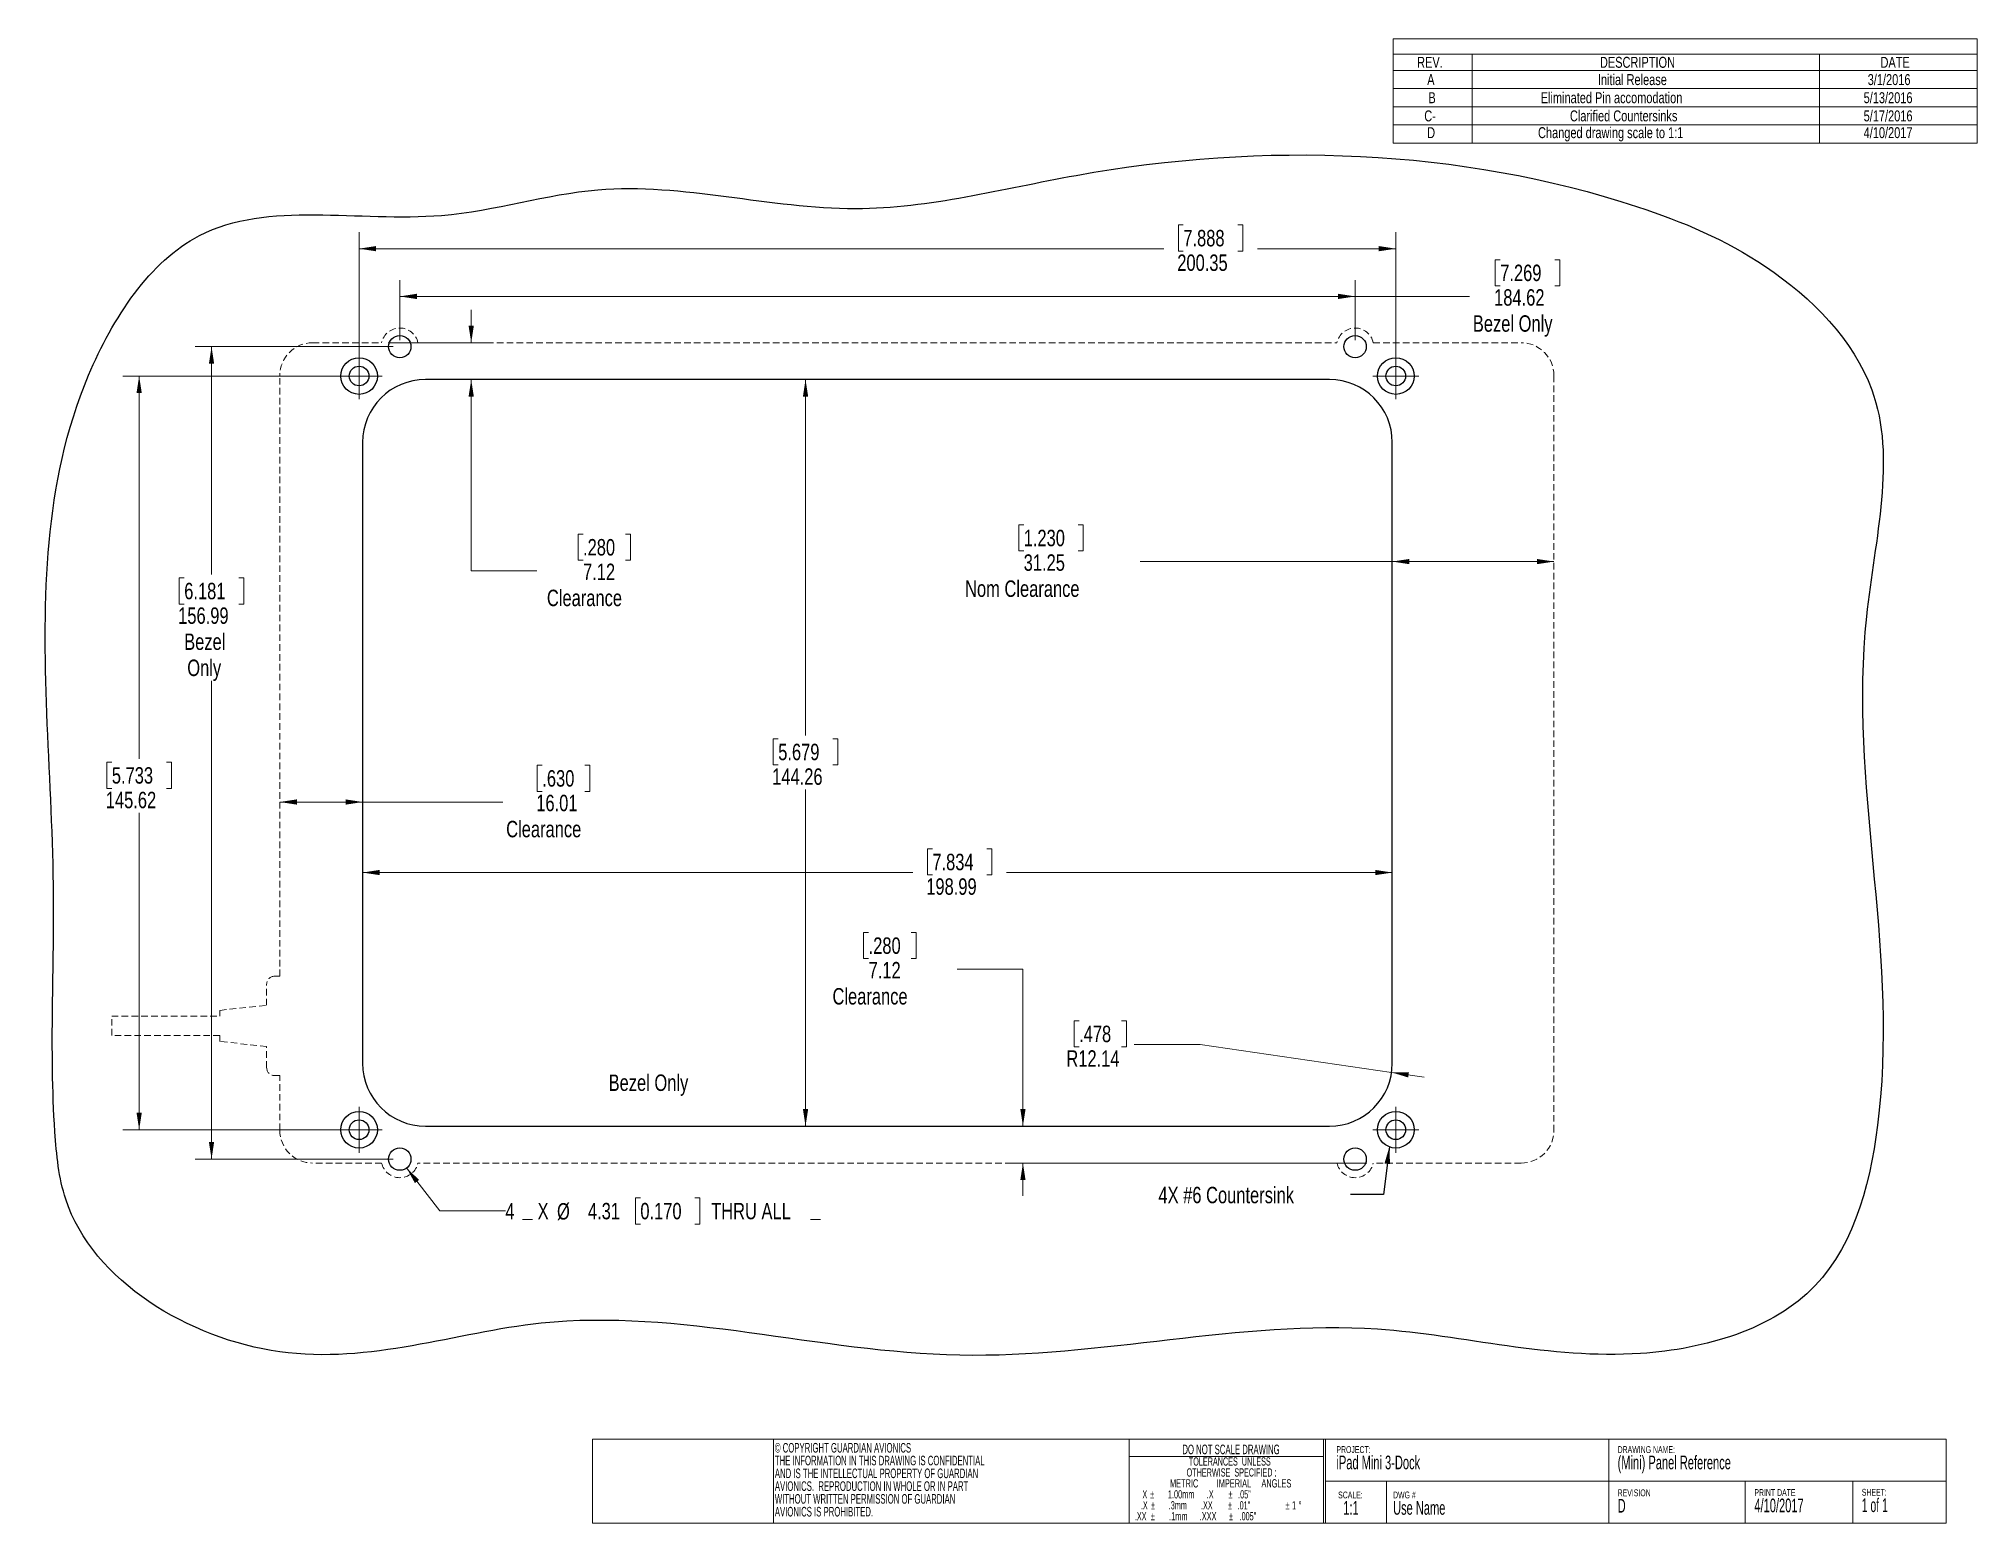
# Model space of a CAD drawing. Header units: millimetres. Extents: x 22 to 397, y 10 to 297.
import ezdxf

# ---------------------------------------------------------------- set-up
doc = ezdxf.new("R2010")
doc.units = ezdxf.units.MM
doc.linetypes.add('HIDDEN', pattern=[1.905, 1.27, -0.635])
doc.styles.add('SLDTEXTSTYLE0', font='TXT', dxfattribs={"width": 0.605})
doc.styles.add('SLDTEXTSTYLE1', font='TXT', dxfattribs={"width": 0.57})
doc.styles.add('SLDTEXTSTYLE2', font='TXT', dxfattribs={"width": 0.561765})
doc.styles.add('SLDTEXTSTYLE3', font='TXT', dxfattribs={"width": 0.56})
doc.styles.add('SLDTEXTSTYLE4', font='TXT', dxfattribs={"width": 0.5525})
doc.styles.add('SLDTEXTSTYLE5', font='TXT', dxfattribs={"width": 0.75})
doc.dimstyles.new('SLDDIMSTYLE0', dxfattribs={"dimtxt": 3.175, "dimasz": 3.302, "dimexe": 0, "dimexo": 0.0625, "dimgap": 0.79375, "dimtad": 0, "dimtih": 1, "dimtoh": 1, "dimrnd": 1e-09, "dimzin": 12, "dimdsep": 46, "dimtxsty": 'SLDTEXTSTYLE5', "dimsah": 1, "dimcen": 0.09, "dimadec": 0, "dimazin": 3, "dimtfac": 1, "dimtofl": 0, "dimtmove": 0, "dimatfit": 3, "dimfxl": 1, "dimfrac": 2, "dimtolj": 1, "dimtzin": 12, "dimarcsym": 0})
doc.dimstyles.new('SLDDIMSTYLE1', dxfattribs={"dimtxt": 3.175, "dimasz": 3.302, "dimexe": 0, "dimexo": 0.0625, "dimgap": 0.79375, "dimtad": 0, "dimtih": 1, "dimtoh": 1, "dimrnd": 1e-09, "dimzin": 12, "dimdsep": 46, "dimtxsty": 'SLDTEXTSTYLE5', "dimsah": 1, "dimcen": 0.09, "dimadec": 0, "dimazin": 3, "dimtfac": 1, "dimtmove": 0, "dimatfit": 0, "dimfxl": 1, "dimfrac": 2, "dimtolj": 1, "dimtzin": 12, "dimarcsym": 0})
doc.dimstyles.new('SLDDIMSTYLE2', dxfattribs={"dimtxt": 3.175, "dimasz": 3.302, "dimexe": 0, "dimexo": 0.0625, "dimgap": 0.79375, "dimtad": 0, "dimtih": 1, "dimtoh": 1, "dimrnd": 1e-09, "dimzin": 12, "dimdsep": 46, "dimtxsty": 'SLDTEXTSTYLE5', "dimsah": 1, "dimcen": 0, "dimadec": 0, "dimazin": 3, "dimtfac": 1, "dimtofl": 0, "dimtmove": 1, "dimatfit": 3, "dimfxl": 1, "dimfrac": 2, "dimtolj": 1, "dimtzin": 12, "dimarcsym": 0})
doc.dimstyles.new('SLDDIMSTYLE3', dxfattribs={"dimtxt": 3.175, "dimasz": 3.302, "dimexe": 0, "dimexo": 0.0625, "dimgap": 0.79375, "dimtad": 0, "dimtih": 1, "dimtoh": 1, "dimrnd": 1e-09, "dimzin": 4, "dimdsep": 46, "dimtxsty": 'SLDTEXTSTYLE5', "dimsah": 1, "dimcen": 0, "dimadec": 0, "dimazin": 1, "dimtfac": 1, "dimtofl": 0, "dimtmove": 0, "dimatfit": 3, "dimfxl": 1, "dimfrac": 2, "dimtolj": 1, "dimtzin": 12, "dimarcsym": 0})
doc.dimstyles.new('SLDDIMSTYLE4', dxfattribs={"dimtxt": 0.18, "dimasz": 3.302, "dimexe": 0, "dimexo": 0.0625, "dimgap": 0, "dimtad": 0, "dimtih": 1, "dimtoh": 1, "dimdec": 0, "dimrnd": 1e-09, "dimzin": 0, "dimdsep": 46, "dimtxsty": 'Standard', "dimsah": 1, "dimcen": 0.09, "dimadec": 0, "dimazin": 0, "dimtfac": 3.302, "dimtdec": 0, "dimtofl": 0, "dimtmove": 0, "dimatfit": 3, "dimfxl": 1, "dimfrac": 2, "dimtolj": 1, "dimtzin": 0, "dimarcsym": 0})

msp = doc.modelspace()

# ---------------------------------------------------------------- texts
at = {"color": 7, "linetype": 'Continuous', "lineweight": 0, "char_height": 3.175, "attachment_point": 1, "style": 'SLDTEXTSTYLE5'}
for s, insert in [('Bezel Only', (132.106, 96.552)), ('4X #6 Countersink', (238.36, 74.852))]:
    msp.add_mtext(s, dxfattribs=dict(at, insert=insert))

# ---------------------------------------------------------------- blocks, each defined once
blk = doc.blocks.new('SW_NOTE_0')
at = {"color": 0, "linetype": 'Continuous', "lineweight": 0, "char_height": 1.8521, "attachment_point": 1, "style": 'SLDTEXTSTYLE0'}
for s, insert in [('© COPYRIGHT GUARDIAN AVIONICS', (0, 2.39)), ('AND IS THE INTELLECTUAL PROPERTY OF GUARDIAN', (0, -2.55)), ('THE INFORMATION IN THIS DRAWING IS CONFIDENTIAL', (0, -0.08)), ('AVIONICS.  REPRODUCTION IN WHOLE OR IN PART', (0, -5.02)), ('WITHOUT WRITTEN PERMISSION OF GUARDIAN', (0, -7.49)), ('AVIONICS IS PROHIBITED.', (0, -9.96))]:
    blk.add_mtext(s, dxfattribs=dict(at, insert=insert))
blk = doc.blocks.new('SW_NOTE_1')
at = {"color": 0, "linetype": 'Continuous', "lineweight": 0, "attachment_point": 1, "style": 'SLDTEXTSTYLE0'}
for s, insert, char_height in [('4/10/2017', (0, -0.12), 2.646), ('PRINT DATE', (0, 1.71), 1.323)]:
    blk.add_mtext(s, dxfattribs=dict(at, insert=insert, char_height=char_height))
blk = doc.blocks.new('SW_NOTE_2')
at = {"color": 0, "linetype": 'Continuous', "lineweight": 0, "attachment_point": 1, "style": 'SLDTEXTSTYLE0'}
for s, insert, char_height in [('DRAWING NAME:', (0, 1.71), 1.3229), ('(Mini) Panel Reference', (0, -0.12), 2.6458)]:
    blk.add_mtext(s, dxfattribs=dict(at, insert=insert, char_height=char_height))
blk = doc.blocks.new('SW_NOTE_3')
at = {"color": 0, "linetype": 'Continuous', "lineweight": 0, "attachment_point": 1}
for s, insert, char_height, style in [('SHEET:', (0, 1.71), 1.323, 'SLDTEXTSTYLE0'), ('1 of 1', (0, -0.12), 2.646, 'SLDTEXTSTYLE1')]:
    blk.add_mtext(s, dxfattribs=dict(at, insert=insert, char_height=char_height, style=style))
blk = doc.blocks.new('SW_NOTE_4')
at = {"color": 0, "linetype": 'Continuous', "lineweight": 0, "attachment_point": 1, "style": 'SLDTEXTSTYLE0'}
for s, insert, char_height in [('REVISION', (0, 1.71), 1.323), ('D', (0, -0.12), 2.65)]:
    blk.add_mtext(s, dxfattribs=dict(at, insert=insert, char_height=char_height))
blk = doc.blocks.new('SW_NOTE_5')
at = {"color": 0, "linetype": 'Continuous', "lineweight": 0, "attachment_point": 1, "style": 'SLDTEXTSTYLE0'}
for s, insert, char_height in [('DWG #', (0, 1.71), 1.323), ('Use Name', (0, -0.12), 2.646)]:
    blk.add_mtext(s, dxfattribs=dict(at, insert=insert, char_height=char_height))
blk = doc.blocks.new('SW_NOTE_6')
at = {"color": 0, "linetype": 'Continuous', "lineweight": 0, "attachment_point": 2}
for s, insert, char_height, style in [('DO NOT SCALE DRAWING', (15.77, 2.39), 1.8521, 'SLDTEXTSTYLE0'), ('OTHERWISE  SPECIFIED :', (15.87, -2.19), 1.5875, 'SLDTEXTSTYLE0'), ('TOLERANCES  UNLESS', (15.53, -0.07), 1.5875, 'SLDTEXTSTYLE0'), ('X', (-0.89, -6.42), 1.59, 'SLDTEXTSTYLE0'), ('%%p', (0.52, -6.42), 1.587, 'SLDTEXTSTYLE0'), ('1.00mm      .X', (7.99, -6.42), 1.5875, 'SLDTEXTSTYLE3'), ('METRIC         IMPERIAL     ANGLES', (15.7, -4.3), 1.5875, 'SLDTEXTSTYLE2'), ('%%p', (15.68, -6.42), 1.587, 'SLDTEXTSTYLE0'), ('.05"', (18.36, -6.42), 1.587, 'SLDTEXTSTYLE0'), ('.XX', (-1.69, -10.65), 1.587, 'SLDTEXTSTYLE0'), ('.X', (-0.99, -8.54), 1.587, 'SLDTEXTSTYLE0'), ('%%p', (0.66, -10.65), 1.587, 'SLDTEXTSTYLE0'), ('%%p', (0.68, -8.54), 1.587, 'SLDTEXTSTYLE0'), ('.3mm       .XX', (7.98, -8.54), 1.5875, 'SLDTEXTSTYLE4'), ('.1mm      .XXX', (8.38, -10.65), 1.5875, 'SLDTEXTSTYLE3'), ('%%p', (15.58, -8.54), 1.587, 'SLDTEXTSTYLE0'), ('%%p', (15.75, -10.65), 1.587, 'SLDTEXTSTYLE0'), ('.01"', (18.26, -8.54), 1.587, 'SLDTEXTSTYLE0'), ('.005"', (19.03, -10.65), 1.587, 'SLDTEXTSTYLE0'), ('%%p', (26.67, -8.54), 1.587, 'SLDTEXTSTYLE0'), ('1', (27.96, -8.54), 1.59, 'SLDTEXTSTYLE0'), ('%%d', (29.12, -8.54), 1.587, 'SLDTEXTSTYLE0')]:
    blk.add_mtext(s, dxfattribs=dict(at, insert=insert, char_height=char_height, style=style))
blk = doc.blocks.new('SW_NOTE_7')
at = {"color": 0, "linetype": 'Continuous', "lineweight": 0, "attachment_point": 1, "style": 'SLDTEXTSTYLE0'}
for s, insert, char_height in [('SCALE:', (0, 1.71), 1.323), ('1:1', (0.99, -0.12), 2.646)]:
    blk.add_mtext(s, dxfattribs=dict(at, insert=insert, char_height=char_height))
blk = doc.blocks.new('SW_NOTE_8')
at = {"color": 0, "linetype": 'Continuous', "lineweight": 0, "attachment_point": 1, "style": 'SLDTEXTSTYLE0'}
for s, insert, char_height in [('PROJECT:', (0, 1.71), 1.323), ('iPad Mini 3-Dock', (0, -0.12), 2.6458)]:
    blk.add_mtext(s, dxfattribs=dict(at, insert=insert, char_height=char_height))
blk = doc.blocks.new('SW_TABLEANNOTATION_0')
at = {"color": 0, "linetype": 'Continuous', "lineweight": 18}
for p, q in [((0, 0), (0, -20.15)), ((112.87, 0), (0, 0)), ((112.87, -20.15), (112.87, 0)), ((0, -2.95), (112.87, -2.95)), ((15.24, -2.95), (15.24, -6.13)), ((82.39, -2.95), (82.39, -6.13)), ((0, -6.13), (112.87, -6.13)), ((15.24, -6.13), (15.24, -20.15)), ((82.39, -6.13), (82.39, -20.15)), ((0, -9.63), (112.87, -9.63)), ((0, -13.14), (112.87, -13.14)), ((0, -16.64), (112.87, -16.64)), ((0, -20.15), (112.87, -20.15))]:
    blk.add_line(p, q, dxfattribs=at)
at = {"color": 0, "linetype": 'Continuous', "lineweight": 18, "attachment_point": 1, "style": 'SLDTEXTSTYLE5'}
for s, insert, char_height in [('REV.', (4.63, -3.49), 2.117), ('DESCRIPTION', (39.96, -3.49), 2.1167), ('DATE', (94.18, -3.49), 2.117), ('A', (6.58, -6.83), 2.12), ('Initial Release', (39.56, -6.83), 2.1167), ('3/1/2016', (91.71, -6.83), 2.117), ('B', (6.81, -10.33), 2.12), ('Eliminated Pin accomodation', (28.51, -10.33), 2.1167), ('5/13/2016', (90.92, -10.33), 2.117), ('C-', (6.01, -13.84), 2.117), ('Clarified Countersinks', (34.16, -13.84), 2.1167), ('5/17/2016', (90.92, -13.84), 2.117), ('D', (6.57, -17.08), 2.12), ('Changed drawing scale to 1:1', (27.99, -17.08), 2.1167), ('4/10/2017', (90.92, -17.08), 2.117)]:
    blk.add_mtext(s, dxfattribs=dict(at, insert=insert, char_height=char_height))
blk = doc.blocks.new('_D')
at = {"color": 7, "linetype": 'Continuous', "lineweight": 18}
for p, q in [((194.67, 140.15), (193.7, 140.15)), ((193.7, 140.15), (193.7, 135.11)), ((205.22, 140.15), (206.19, 140.15)), ((206.19, 140.15), (206.19, 135.11)), ((84.56, 135.57), (190.92, 135.57)), ((193.7, 135.11), (194.67, 135.11)), ((206.19, 135.11), (205.22, 135.11)), ((283.55, 135.57), (208.98, 135.57))]:
    blk.add_line(p, q, dxfattribs=at)
for points in [[(84.56, 135.57), (87.87, 135.07), (87.87, 136.08)], [(283.55, 135.57), (280.25, 136.08), (280.25, 135.07)]]:
    blk.add_solid(points, dxfattribs=at)
at = {"color": 7, "linetype": 'Continuous', "lineweight": 18, "char_height": 3.175, "attachment_point": 1, "style": 'SLDTEXTSTYLE5'}
for s, insert in [('7.834', (194.67, 139.2)), ('198.99', (193.49, 134.45))]:
    blk.add_mtext(s, dxfattribs=dict(at, insert=insert))
blk = doc.blocks.new('_D_1')
at = {"color": 7, "linetype": 'Continuous', "lineweight": 18}
for p, q in [((170.16, 230.82), (170.16, 162.05)), ((164.88, 161.4), (163.92, 161.4)), ((163.92, 161.4), (163.92, 156.36)), ((175.44, 161.4), (176.41, 161.4)), ((176.41, 161.4), (176.41, 156.36)), ((163.92, 156.36), (164.88, 156.36)), ((176.41, 156.36), (175.44, 156.36)), ((170.16, 86.57), (170.16, 151.61))]:
    blk.add_line(p, q, dxfattribs=at)
for points in [[(170.16, 230.82), (169.65, 227.52), (170.67, 227.52)], [(170.16, 86.57), (170.67, 89.87), (169.65, 89.87)]]:
    blk.add_solid(points, dxfattribs=at)
at = {"color": 7, "linetype": 'Continuous', "lineweight": 18, "char_height": 3.175, "attachment_point": 1, "style": 'SLDTEXTSTYLE5'}
for s, insert in [('5.679', (164.88, 160.46)), ('144.26', (163.71, 155.7))]:
    blk.add_mtext(s, dxfattribs=dict(at, insert=insert))
blk = doc.blocks.new('_D_2')
at = {"color": 7, "linetype": 'Continuous', "lineweight": 18}
for p, q in [((212.32, 202.75), (211.35, 202.75)), ((211.35, 202.75), (211.35, 197.71)), ((222.87, 202.75), (223.84, 202.75)), ((223.84, 202.75), (223.84, 197.71)), ((211.35, 197.71), (212.32, 197.71)), ((223.84, 197.71), (222.87, 197.71)), ((283.55, 195.66), (234.85, 195.66)), ((314.8, 195.66), (283.55, 195.66))]:
    blk.add_line(p, q, dxfattribs=at)
for points in [[(283.55, 195.66), (286.86, 195.15), (286.86, 196.16)], [(314.8, 195.66), (311.5, 196.16), (311.5, 195.15)]]:
    blk.add_solid(points, dxfattribs=at)
at = {"color": 7, "linetype": 'Continuous', "lineweight": 18, "char_height": 3.175, "attachment_point": 1, "style": 'SLDTEXTSTYLE5'}
for s, insert in [('1.230', (212.32, 201.8)), ('31.25', (212.32, 197.05)), ('Nom Clearance', (200.99, 192.01))]:
    blk.add_mtext(s, dxfattribs=dict(at, insert=insert))
blk = doc.blocks.new('_D_3')
at = {"color": 7, "linetype": 'Continuous', "lineweight": 18}
for p, q in [((119.29, 156.29), (118.32, 156.29)), ((118.32, 156.29), (118.32, 151.25)), ((127.5, 156.29), (128.47, 156.29)), ((128.47, 156.29), (128.47, 151.25)), ((118.32, 151.25), (119.29, 151.25)), ((128.47, 151.25), (127.5, 151.25)), ((68.56, 149.2), (84.56, 149.2)), ((84.56, 149.2), (111.67, 149.2))]:
    blk.add_line(p, q, dxfattribs=at)
for points in [[(68.56, 149.2), (71.86, 148.69), (71.86, 149.71)], [(84.56, 149.2), (81.26, 149.71), (81.26, 148.69)]]:
    blk.add_solid(points, dxfattribs=at)
at = {"color": 7, "linetype": 'Continuous', "lineweight": 18, "char_height": 3.175, "attachment_point": 1, "style": 'SLDTEXTSTYLE5'}
for s, insert in [('.630', (119.29, 155.35)), ('16.01', (118.12, 150.6)), ('Clearance', (112.31, 145.56))]:
    blk.add_mtext(s, dxfattribs=dict(at, insert=insert))
blk = doc.blocks.new('_D_4')
at = {"color": 7, "linetype": 'Continuous', "lineweight": 18}
for p, q in [((105.55, 237.94), (105.55, 244.29)), ((89.51, 237.94), (108.72, 237.94)), ((105.55, 193.87), (105.55, 230.82)), ((127.16, 200.96), (126.19, 200.96)), ((126.19, 200.96), (126.19, 195.92)), ((135.37, 200.96), (136.34, 200.96)), ((136.34, 200.96), (136.34, 195.92)), ((126.19, 195.92), (127.16, 195.92)), ((136.34, 195.92), (135.37, 195.92)), ((118.25, 193.87), (105.55, 193.87))]:
    blk.add_line(p, q, dxfattribs=at)
for points in [[(105.55, 237.94), (106.06, 241.24), (105.04, 241.24)], [(105.55, 230.82), (105.04, 227.52), (106.06, 227.52)]]:
    blk.add_solid(points, dxfattribs=at)
at = {"color": 7, "linetype": 'Continuous', "lineweight": 18, "char_height": 3.175, "attachment_point": 1, "style": 'SLDTEXTSTYLE5'}
for s, insert in [('.280', (127.16, 200.01)), ('7.12', (127.16, 195.26)), ('Clearance', (120.18, 190.22))]:
    blk.add_mtext(s, dxfattribs=dict(at, insert=insert))
blk = doc.blocks.new('_D_5')
at = {"color": 7, "linetype": 'Continuous', "lineweight": 18}
for p, q in [((182.35, 123.99), (181.38, 123.99)), ((181.38, 123.99), (181.38, 118.95)), ((190.56, 123.99), (191.53, 123.99)), ((191.53, 123.99), (191.53, 118.95)), ((181.38, 118.95), (182.35, 118.95)), ((191.53, 118.95), (190.56, 118.95)), ((199.47, 116.9), (212.17, 116.9)), ((212.17, 116.9), (212.17, 86.57)), ((278.61, 79.45), (209, 79.45)), ((212.17, 79.45), (212.17, 73.1))]:
    blk.add_line(p, q, dxfattribs=at)
for points in [[(212.17, 86.57), (212.68, 89.87), (211.67, 89.87)], [(212.17, 79.45), (211.67, 76.15), (212.68, 76.15)]]:
    blk.add_solid(points, dxfattribs=at)
at = {"color": 7, "linetype": 'Continuous', "lineweight": 18, "char_height": 3.175, "attachment_point": 1, "style": 'SLDTEXTSTYLE5'}
for s, insert in [('.280', (182.35, 123.04)), ('7.12', (182.35, 118.29)), ('Clearance', (175.37, 113.25))]:
    blk.add_mtext(s, dxfattribs=dict(at, insert=insert))
blk = doc.blocks.new('_D_6')
at = {"color": 7, "linetype": 'Continuous', "lineweight": 18}
for p, q in [((83.88, 232.78), (83.88, 259.29)), ((243.17, 260.69), (242.21, 260.69)), ((242.21, 260.69), (242.21, 255.65)), ((253.73, 260.69), (254.7, 260.69)), ((254.7, 260.69), (254.7, 255.65)), ((284.24, 232.78), (284.24, 259.29)), ((83.88, 256.11), (239.42, 256.11)), ((242.21, 255.65), (243.17, 255.65)), ((254.7, 255.65), (253.73, 255.65)), ((284.24, 256.11), (257.48, 256.11))]:
    blk.add_line(p, q, dxfattribs=at)
for points in [[(83.88, 256.11), (87.18, 255.61), (87.18, 256.62)], [(284.24, 256.11), (280.93, 256.62), (280.93, 255.61)]]:
    blk.add_solid(points, dxfattribs=at)
at = {"color": 7, "linetype": 'Continuous', "lineweight": 18, "char_height": 3.175, "attachment_point": 1, "style": 'SLDTEXTSTYLE5'}
for s, insert in [('7.888', (243.17, 259.74)), ('200.35', (242, 254.99))]:
    blk.add_mtext(s, dxfattribs=dict(at, insert=insert))
blk = doc.blocks.new('_D_7')
at = {"color": 7, "linetype": 'Continuous', "lineweight": 18}
for p, q in [((82.61, 231.51), (38.21, 231.51)), ((41.38, 231.51), (41.38, 157.52)), ((36.1, 156.87), (35.13, 156.87)), ((35.13, 156.87), (35.13, 151.83)), ((46.66, 156.87), (47.63, 156.87)), ((47.63, 156.87), (47.63, 151.83)), ((35.13, 151.83), (36.1, 151.83)), ((47.63, 151.83), (46.66, 151.83)), ((41.38, 85.88), (41.38, 147.08)), ((82.61, 85.88), (38.21, 85.88))]:
    blk.add_line(p, q, dxfattribs=at)
for points in [[(41.38, 231.51), (40.87, 228.2), (41.89, 228.2)], [(41.38, 85.88), (41.89, 89.19), (40.87, 89.19)]]:
    blk.add_solid(points, dxfattribs=at)
at = {"color": 7, "linetype": 'Continuous', "lineweight": 18, "char_height": 3.175, "attachment_point": 1, "style": 'SLDTEXTSTYLE5'}
for s, insert in [('5.733', (36.1, 155.93)), ('145.62', (34.93, 151.18))]:
    blk.add_mtext(s, dxfattribs=dict(at, insert=insert))
blk = doc.blocks.new('_D_8')
at = {"color": 7, "linetype": 'Continuous', "lineweight": 18}
for p, q in [((223.03, 106.93), (222.07, 106.93)), ((222.07, 106.93), (222.07, 101.89)), ((231.24, 106.93), (232.21, 106.93)), ((232.21, 106.93), (232.21, 101.89)), ((222.07, 101.89), (223.03, 101.89)), ((232.21, 101.89), (231.24, 101.89)), ((246.4, 102.36), (233.7, 102.36)), ((283.43, 96.96), (246.4, 102.36)), ((283.43, 96.96), (289.71, 96.04))]:
    blk.add_line(p, q, dxfattribs=at)
blk.add_solid([(283.43, 96.96), (286.62, 95.98), (286.77, 96.98)], dxfattribs=at)
at = {"color": 7, "linetype": 'Continuous', "lineweight": 18, "char_height": 3.175, "attachment_point": 1, "style": 'SLDTEXTSTYLE5'}
for s, insert in [('.478', (223.03, 105.98)), ('R12.14', (220.57, 101.23))]:
    blk.add_mtext(s, dxfattribs=dict(at, insert=insert))
blk = doc.blocks.new('_D_9')
at = {"color": 7, "linetype": 'Continuous', "lineweight": 18}
for p, q in [((93.06, 78.49), (99.46, 70.18)), ((138.24, 72.7), (137.27, 72.7)), ((137.27, 72.7), (137.27, 67.66)), ((148.79, 72.7), (149.76, 72.7)), ((149.76, 72.7), (149.76, 67.66)), ((99.46, 70.18), (112.16, 70.18)), ((116.44, 68.54), (115.47, 68.54)), ((115.47, 68.54), (116.44, 68.54)), ((116.44, 68.54), (117.41, 68.54)), ((117.41, 68.54), (116.44, 68.54)), ((137.27, 67.66), (138.24, 67.66)), ((149.76, 67.66), (148.79, 67.66)), ((172.09, 68.54), (171.12, 68.54)), ((171.12, 68.54), (172.09, 68.54)), ((172.09, 68.54), (173.06, 68.54)), ((173.06, 68.54), (172.09, 68.54))]:
    blk.add_line(p, q, dxfattribs=at)
blk.add_solid([(93.06, 78.49), (94.67, 75.57), (95.48, 76.19)], dxfattribs=at)
at = {"color": 7, "linetype": 'Continuous', "lineweight": 18, "attachment_point": 1, "style": 'SLDTEXTSTYLE5'}
for s, insert, char_height in [('4', (112.16, 71.75), 3.17), ('X', (118.38, 71.75), 3.17), ('%%c', (122.13, 71.7), 3.175), ('4.31', (128.11, 71.75), 3.175), ('0.170', (138.24, 71.75), 3.175), ('THRU ALL', (151.92, 71.75), 3.175)]:
    blk.add_mtext(s, dxfattribs=dict(at, insert=insert, char_height=char_height))
blk = doc.blocks.new('_D_10')
at = {"color": 7, "linetype": 'Continuous', "lineweight": 18}
for p, q in [((90.48, 237.19), (52.19, 237.19)), ((55.37, 237.19), (55.37, 193.14)), ((50.09, 192.5), (49.12, 192.5)), ((49.12, 192.5), (49.12, 187.46)), ((60.65, 192.5), (61.61, 192.5)), ((61.61, 192.5), (61.61, 187.46)), ((49.12, 187.46), (50.09, 187.46)), ((61.61, 187.46), (60.65, 187.46)), ((55.37, 80.2), (55.37, 172.63)), ((90.48, 80.2), (52.19, 80.2))]:
    blk.add_line(p, q, dxfattribs=at)
for points in [[(55.37, 237.19), (54.86, 233.89), (55.87, 233.89)], [(55.37, 80.2), (55.87, 83.5), (54.86, 83.5)]]:
    blk.add_solid(points, dxfattribs=at)
at = {"color": 7, "linetype": 'Continuous', "lineweight": 18, "char_height": 3.175, "attachment_point": 1, "style": 'SLDTEXTSTYLE5'}
for s, insert in [('6.181', (50.09, 191.55)), ('156.99', (48.92, 186.8)), ('Bezel', (50.08, 181.76)), ('Only', (50.68, 176.72))]:
    blk.add_mtext(s, dxfattribs=dict(at, insert=insert))
blk = doc.blocks.new('_D_11')
at = {"color": 7, "linetype": 'Continuous', "lineweight": 18}
for p, q in [((304.41, 253.98), (303.44, 253.98)), ((303.44, 253.98), (303.44, 248.94)), ((314.96, 253.98), (315.93, 253.98)), ((315.93, 253.98), (315.93, 248.94)), ((91.75, 238.46), (91.75, 250.06)), ((276.37, 238.46), (276.37, 250.06)), ((303.44, 248.94), (304.41, 248.94)), ((315.93, 248.94), (314.96, 248.94)), ((91.75, 246.89), (276.37, 246.89)), ((276.37, 246.89), (298.48, 246.89))]:
    blk.add_line(p, q, dxfattribs=at)
for points in [[(91.75, 246.89), (95.05, 246.38), (95.05, 247.4)], [(276.37, 246.89), (273.07, 247.4), (273.07, 246.38)]]:
    blk.add_solid(points, dxfattribs=at)
at = {"color": 7, "linetype": 'Continuous', "lineweight": 18, "char_height": 3.175, "attachment_point": 1, "style": 'SLDTEXTSTYLE5'}
for s, insert in [('7.269', (304.41, 253.03)), ('184.62', (303.23, 248.28)), ('Bezel Only', (299.12, 243.24))]:
    blk.add_mtext(s, dxfattribs=dict(at, insert=insert))
blk = doc.blocks.new('SW_CENTERMARKSYMBOL_0')
at = {"color": 0, "linetype": 'Continuous', "lineweight": 0}
for p, q in [((0, 2.54), (0, 4.43865)), ((-2.54, 0), (-4.43865, 0)), ((0, 0), (-2.54, 0)), ((0, 0), (0, 2.54)), ((0, 0), (0, -2.54)), ((0, 0), (2.54, 0)), ((2.54, 0), (4.43865, 0)), ((0, -2.54), (0, -4.43865))]:
    blk.add_line(p, q, dxfattribs=at)
blk = doc.blocks.new('SW_CENTERMARKSYMBOL_1')
at = {"color": 0, "linetype": 'Continuous', "lineweight": 0}
for p, q in [((0, 2.54), (0, 4.43865)), ((-2.54, 0), (-4.43865, 0)), ((0, 0), (-2.54, 0)), ((0, 0), (0, 2.54)), ((0, 0), (0, -2.54)), ((0, 0), (2.54, 0)), ((2.54, 0), (4.43865, 0)), ((0, -2.54), (0, -4.43865))]:
    blk.add_line(p, q, dxfattribs=at)
blk = doc.blocks.new('SW_CENTERMARKSYMBOL_2')
at = {"color": 0, "linetype": 'Continuous', "lineweight": 0}
for p, q in [((0, 2.54), (0, 4.43865)), ((-2.54, 0), (-4.43865, 0)), ((0, 0), (-2.54, 0)), ((0, 0), (0, 2.54)), ((0, 0), (0, -2.54)), ((0, 0), (2.54, 0)), ((2.54, 0), (4.43865, 0)), ((0, -2.54), (0, -4.43865))]:
    blk.add_line(p, q, dxfattribs=at)
blk = doc.blocks.new('SW_CENTERMARKSYMBOL_3')
at = {"color": 0, "linetype": 'Continuous', "lineweight": 0}
for p, q in [((0, 2.54), (0, 4.43865)), ((-2.54, 0), (-4.43865, 0)), ((0, 0), (-2.54, 0)), ((0, 0), (0, 2.54)), ((0, 0), (0, -2.54)), ((0, 0), (2.54, 0)), ((2.54, 0), (4.43865, 0)), ((0, -2.54), (0, -4.43865))]:
    blk.add_line(p, q, dxfattribs=at)

# ---------------------------------------------------------------- dimensions: what is measured, and where the dimension line sits
at = {"color": 7, "linetype": 'Continuous', "lineweight": 18}
for base, p1, p2, picture, middle in [((284.236, 256.114), (83.882, 231.506), (284.236, 231.506), '_D_6', (248.451, 256.114)), ((84.565, 135.574), (283.553, 98.711), (84.565, 98.711), '_D', (199.946, 135.574))]:
    dim = msp.add_linear_dim(base=base, p1=p1, p2=p2, dimstyle='SLDDIMSTYLE0', dxfattribs=at)
    dim.commit()
    dim.dimension.update_dxf_attribs({"geometry": picture, "text_midpoint": middle, "dimtype": 160})
for base, p1, p2, text, picture, middle in [((276.369, 246.887), (91.749, 237.19), (276.369, 237.19), '<>\\PBezel Only', '_D_11', (309.686, 246.887)), ((314.801, 195.656), (283.553, 218.679), (314.801, 231.592), '<>\\PNom Clearance', '_D_2', (217.595, 195.656)), ((84.565, 149.2), (68.557, 115.544), (84.565, 98.711), '<>\\PClearance', '_D_3', (123.397, 149.2))]:
    dim = msp.add_linear_dim(base=base, p1=p1, p2=p2, text=text, dimstyle='SLDDIMSTYLE0', dxfattribs=at)
    dim.commit()
    dim.dimension.update_dxf_attribs({"geometry": picture, "text_midpoint": middle, "dimtype": 160})
for base, p1, p2, text, dimstyle, picture, middle in [((105.549, 230.823), (88.239, 237.941), (96.709, 230.823), '<>\\PClearance', 'SLDDIMSTYLE1', '_D_4', (105.549, 193.867)), ((55.367, 80.2), (91.749, 237.19), (91.749, 80.2), '<>\\PBezel\\POnly', 'SLDDIMSTYLE0', '_D_10', (55.367, 182.886)), ((212.174, 86.567), (279.879, 79.449), (271.409, 86.567), '<>\\PClearance', 'SLDDIMSTYLE1', '_D_5', (212.174, 116.898))]:
    dim = msp.add_linear_dim(base=base, p1=p1, p2=p2, angle=90, text=text, dimstyle=dimstyle, dxfattribs=at)
    dim.commit()
    dim.dimension.update_dxf_attribs({"geometry": picture, "text_midpoint": middle, "dimtype": 160})
for base, p1, p2, picture, middle in [((41.381, 85.884), (83.882, 231.506), (83.882, 85.884), '_D_7', (41.381, 152.3)), ((170.161, 86.567), (96.709, 230.823), (96.709, 86.567), '_D_1', (170.161, 156.83))]:
    dim = msp.add_linear_dim(base=base, p1=p1, p2=p2, angle=90, dimstyle='SLDDIMSTYLE0', dxfattribs=at)
    dim.commit()
    dim.dimension.update_dxf_attribs({"geometry": picture, "text_midpoint": middle, "dimtype": 160})
dim = msp.add_radius_dim(center=(271.409, 98.711), mpoint=(283.426, 96.958), dimstyle='SLDDIMSTYLE2', dxfattribs=at)
dim.commit()
dim.dimension.update_dxf_attribs({"geometry": '_D_8', "text_midpoint": (227.139, 102.359), "dimtype": 164})
dim = msp.add_diameter_dim_2p(p1=(90.436, 81.906), p2=(93.062, 78.494), text='4X <> THRU ALL\\P', dimstyle='SLDDIMSTYLE3', dxfattribs=at)
dim.commit()
dim.dimension.update_dxf_attribs({"geometry": '_D_9', "text_midpoint": (143.092, 70.18), "dimtype": 163})

# ---------------------------------------------------------------- linework, layer by layer
at = {"color": 7, "linetype": 'HIDDEN', "lineweight": 18}
for p, q in [((74.906, 237.941), (88.239, 237.941)), ((95.259, 237.941), (272.859, 237.941)), ((279.879, 237.941), (308.452, 237.941)), ((68.557, 115.544), (68.557, 231.592)), ((314.801, 231.592), (314.801, 85.798)), ((66.017, 109.93), (66.017, 114.001)), ((67.536, 115.544), (68.557, 115.544)), ((56.969, 108.945), (66.017, 109.93)), ((56.969, 107.8), (56.969, 108.945)), ((36.079, 104.09), (36.079, 107.8)), ((36.079, 107.8), (56.969, 107.8)), ((56.969, 104.09), (36.079, 104.09)), ((56.969, 102.945), (56.969, 104.09)), ((66.017, 101.96), (56.969, 102.945)), ((66.017, 97.889), (66.017, 101.96)), ((68.557, 96.346), (67.536, 96.346)), ((68.557, 85.798), (68.557, 96.346)), ((88.239, 79.449), (74.906, 79.449)), ((272.859, 79.449), (95.259, 79.449)), ((308.452, 79.449), (279.879, 79.449))]:
    msp.add_line(p, q, dxfattribs=at)
at = {"color": 7, "linetype": 'Continuous', "lineweight": 25}
for p, q in [((271.409, 230.823), (96.709, 230.823)), ((84.565, 218.679), (84.565, 98.711)), ((283.553, 98.711), (283.553, 218.679)), ((96.709, 86.567), (271.409, 86.567))]:
    msp.add_line(p, q, dxfattribs=at)
at = {"color": 7, "linetype": 'Continuous', "lineweight": 18}
for p, q in [((128.99, 26.112), (128.99, 9.853)), ((128.99, 26.112), (390.61, 26.112)), ((163.942, 26.112), (163.942, 9.853)), ((232.68, 26.112), (232.68, 9.853)), ((270.279, 22.741), (232.68, 22.741)), ((270.279, 26.112), (270.279, 9.853)), ((270.676, 26.112), (270.676, 9.853)), ((325.409, 26.112), (325.409, 17.983)), ((390.61, 9.853), (390.61, 26.112)), ((270.676, 17.983), (299.195, 17.983)), ((282.413, 17.983), (282.413, 9.853)), ((299.195, 17.983), (390.61, 17.983)), ((325.409, 9.853), (325.409, 17.983)), ((351.745, 17.983), (351.745, 9.853)), ((372.544, 17.983), (372.544, 9.853)), ((390.61, 9.853), (128.99, 9.853))]:
    msp.add_line(p, q, dxfattribs=at)
at = {"color": 7, "linetype": 'Continuous', "lineweight": 25}
for centre, radius in [((91.749, 237.19), 2.153), ((276.369, 237.19), 2.153), ((83.882, 231.506), 3.543), ((83.882, 231.506), 1.899), ((284.236, 231.506), 3.543), ((284.236, 231.506), 1.899), ((83.882, 85.884), 3.543), ((83.882, 85.884), 1.899), ((284.236, 85.884), 3.543), ((284.236, 85.884), 1.899), ((91.749, 80.2), 2.153), ((276.369, 80.2), 2.153)]:
    msp.add_circle(centre, radius, dxfattribs=at)
at = {"color": 7, "linetype": 'HIDDEN', "lineweight": 18}
for centre, start, end in [((91.749, 237.19), 12.07715, 167.92285), ((276.369, 237.19), 12.07715, 167.92285), ((91.749, 80.2), 192.07715, 347.92285), ((276.369, 80.2), 192.07715, 347.92285)]:
    msp.add_arc(centre, 3.589, start, end, dxfattribs=at)
at = {"color": 7, "linetype": 'Continuous', "lineweight": 25}
for centre, start, end in [((96.709, 218.679), 90, 180), ((271.409, 218.679), 0, 90), ((96.709, 98.711), 180, 270), ((271.409, 98.711), 270, 0)]:
    msp.add_arc(centre, 12.144, start, end, dxfattribs=at)
at = {"color": 7, "linetype": 'HIDDEN', "lineweight": 18}
for centre, major_axis, ratio, start_param, end_param in [((74.908, 231.59), (-4.491, 4.491), 0.9996955, 5.4979394, 7.0684312), ((308.45, 231.59), (4.491, 4.491), 0.9996955, 5.4979394, 7.0684312), ((67.541, 113.997), (0.152, -1.54), 0.9846623, 3.0444253, 4.6121911), ((67.541, 97.894), (-0.152, -1.54), 0.9846623, 4.8125869, 6.3803526), ((74.908, 85.8), (-4.491, -4.491), 0.9996955, 5.4979394, 7.0684312), ((308.45, 85.8), (4.491, -4.491), 0.9996955, 5.4979394, 7.0684312)]:
    msp.add_ellipse(centre, major_axis=major_axis, ratio=ratio, start_param=start_param, end_param=end_param, dxfattribs=at)
at = {"color": 7, "linetype": 'Continuous', "lineweight": 25}
msp.add_open_spline([(179.856, 263.879), (163.288, 263.842), (135.957, 271.944), (95.301, 258.461), (53.175, 268.568), (29.362, 232.176), (20.697, 188.798), (26.379, 139.11), (23.766, 97.132), (27.569, 59.432), (69.695, 34.332), (128.588, 56.603), (199.848, 34.42), (271.33, 53.718), (325.533, 38.095), (370.053, 51.068), (384.652, 111.213), (367.425, 165.911), (384.098, 226.805), (357.555, 253.875), (306.251, 275.239), (243.453, 277.275), (194.139, 263.911), (179.856, 263.879)], degree=3, knots=[0, 0, 0, 0, 0.0471855, 0.0760869, 0.1204095, 0.1529705, 0.1843027, 0.2468811, 0.2918401, 0.3043187, 0.3522598, 0.4002563, 0.4768548, 0.5532465, 0.6014785, 0.6356067, 0.669216, 0.7598706, 0.8012388, 0.8309342, 0.8567094, 0.9593222, 1, 1, 1, 1], dxfattribs=at)

# ---------------------------------------------------------------- block references
at = {"color": 7, "linetype": 'Continuous', "lineweight": 18}
msp.add_blockref('SW_TABLEANNOTATION_0', (283.723, 296.669), dxfattribs=at)
at = {"color": 7, "linetype": 'Continuous', "lineweight": 0}
for name, p in [('SW_CENTERMARKSYMBOL_0', (83.882, 231.506)), ('SW_CENTERMARKSYMBOL_1', (284.236, 231.506)), ('SW_CENTERMARKSYMBOL_3', (83.882, 85.884)), ('SW_CENTERMARKSYMBOL_2', (284.236, 85.884)), ('SW_NOTE_0', (164.23, 22.97)), ('SW_NOTE_6', (236.621, 22.65)), ('SW_NOTE_8', (272.757, 23.035)), ('SW_NOTE_2', (327.101, 23.035)), ('SW_NOTE_7', (273.092, 14.262)), ('SW_NOTE_5', (283.704, 14.262)), ('SW_NOTE_4', (327.101, 14.676)), ('SW_NOTE_1', (353.53, 14.731)), ('SW_NOTE_3', (374.276, 14.782))]:
    msp.add_blockref(name, p, dxfattribs=at)

msp.set_redraw_order([(e.dxf.handle, doc.entitydb.next_handle()) for e in msp.query("TEXT MTEXT ATTDEF DIMENSION ARC_DIMENSION")])  # texts and dimensions are drawn at this point

# ---------------------------------------------------------------- leaders
at = {"color": 7, "linetype": 'Continuous', "lineweight": 0}
msp.add_leader([(282.989, 82.568), (281.837, 73.359), (275.487, 73.359)], dimstyle='SLDDIMSTYLE4', dxfattribs=at)

doc.saveas('drawing.dxf')
